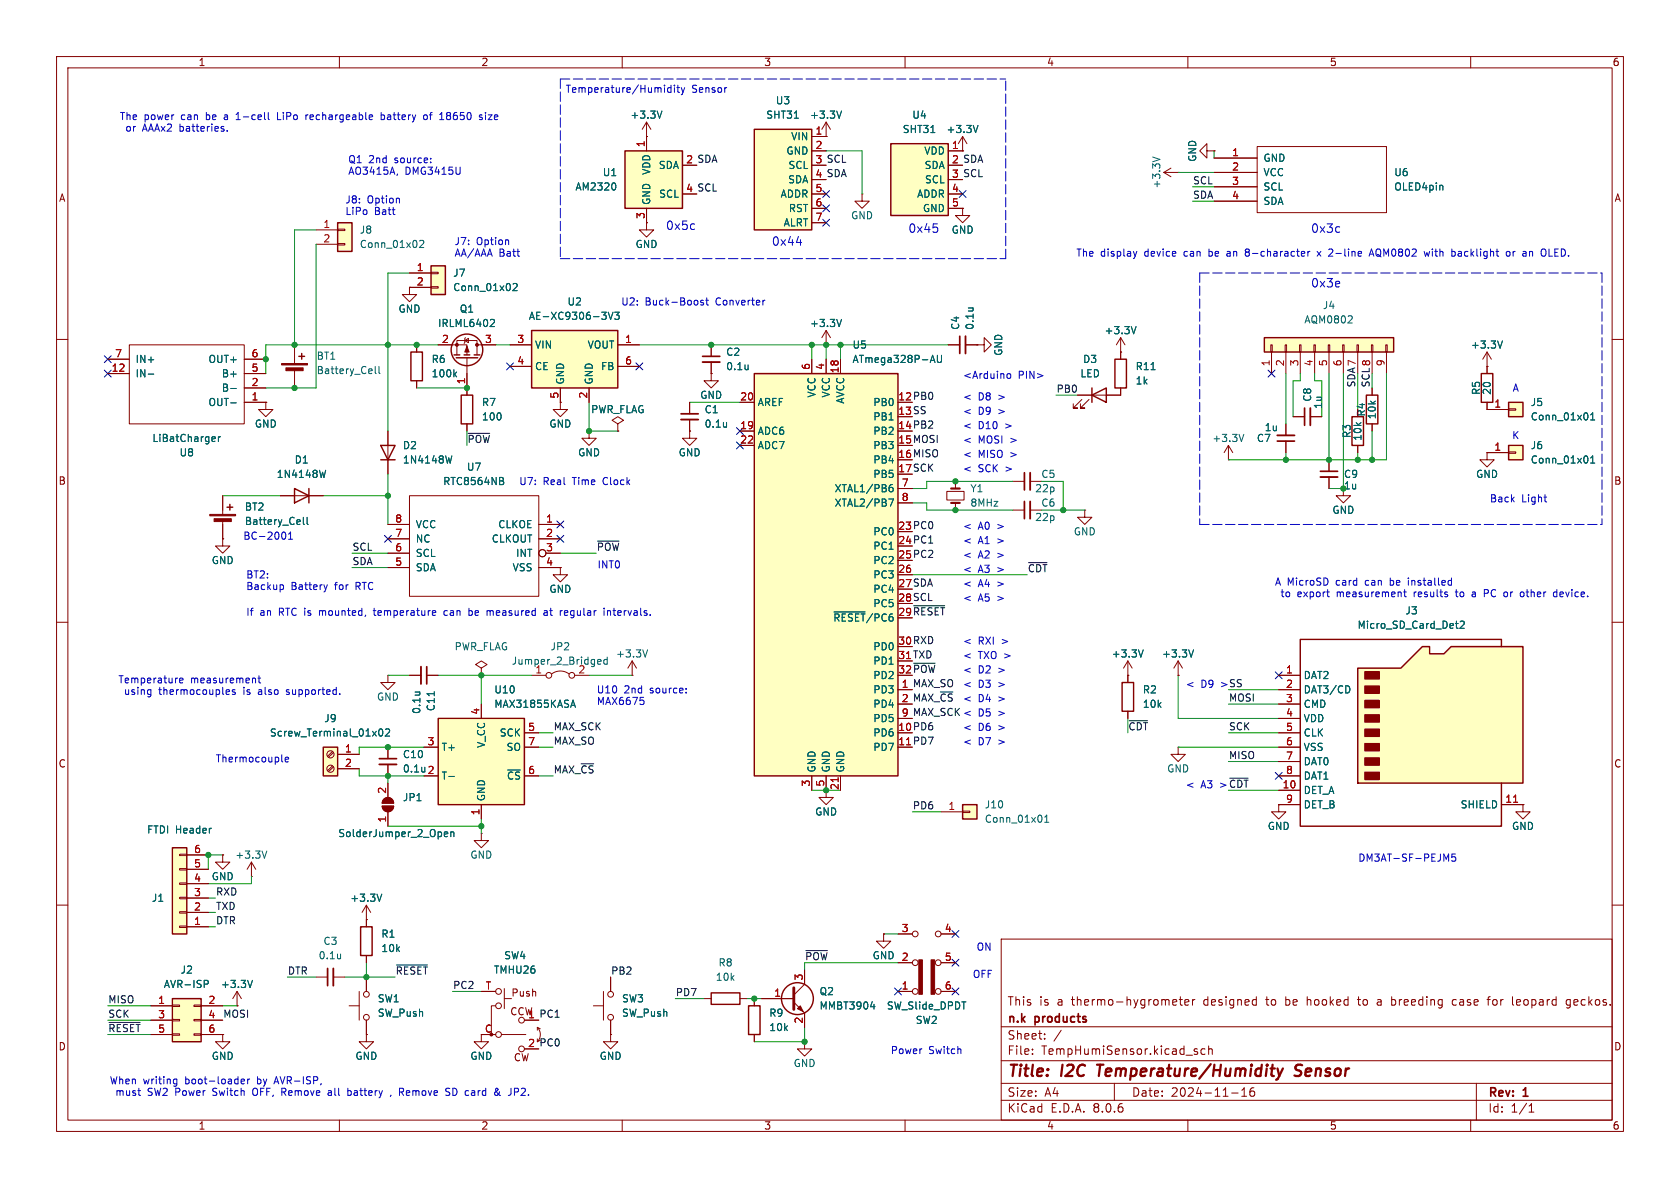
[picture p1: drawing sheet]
<svg xmlns="http://www.w3.org/2000/svg" width="297mm" height="210mm" viewBox="0 0 297 210" stroke-linecap="round" stroke-linejoin="round" font-family="sans-serif">
<defs><g id="words">
<g font-size="2.8" fill="#840000">
<text x="178" y="190.9">Title:</text>
<text x="187.7" y="190.9">I2C</text>
<text x="194.8" y="190.9">Temperature/Humidity</text>
<text x="230.6" y="190.9">Sensor</text>
</g>
<g font-size="2.1" fill="#0000c2">
<text x="117.6" y="40.9">0x5c</text>
<text x="160.5" y="41.4">0x45</text>
<text x="231.7" y="41.4">0x3c</text>
<text x="136.4" y="43.7">0x44</text>
<text x="231.7" y="51">0x3e</text>
</g>
<g font-size="2.1" fill="#840000">
<text x="178" y="178">This</text>
<text x="183.7" y="178">is</text>
<text x="187" y="178">a</text>
<text x="189.6" y="178">thermo-hygrometer</text>
<text x="213.1" y="178">designed</text>
<text x="224.3" y="178">to</text>
<text x="227.8" y="178">be</text>
<text x="231.7" y="178">hooked</text>
<text x="241" y="178">to</text>
<text x="247.1" y="178">breeding</text>
<text x="258.1" y="178">case</text>
<text x="264.5" y="178">for</text>
<text x="269" y="178">leopard</text>
<text x="278.7" y="178">geckos.</text>
<text x="178" y="184">Sheet:</text>
<text x="178" y="181.2">n.k</text>
<text x="183" y="181.2">products</text>
<text x="178" y="186.7">File:</text>
<text x="184.1" y="186.7">TempHumiSensor.kicad_sch</text>
<text x="178" y="196.9">KiCad</text>
<text x="178" y="194.1">Size:</text>
<text x="184.7" y="194.1">A4</text>
<text x="185.7" y="196.9">E.D.A.</text>
<text x="193.3" y="196.9">8.0.6</text>
<text x="200" y="194.1">Date:</text>
<text x="207" y="194.1">2024-11-16</text>
<text x="263" y="194.3">Rev:</text>
<text x="263" y="196.9">Id:</text>
<text x="267.1" y="196.9">1/1</text>
<text x="269.4" y="194.3">1</text>
</g>
<g font-size="1.8" fill="#840000">
<text x="35" y="11.9">1</text>
<text x="85" y="11.9">2</text>
<text x="135" y="11.9">3</text>
<text x="185" y="11.9">4</text>
<text x="235" y="11.9">5</text>
<text x="285" y="11.9">6</text>
<text x="121.2" y="29">2 SDA</text>
<text x="168.2" y="29">2 SDA</text>
<text x="10.3" y="35.9">A</text>
<text x="121.2" y="34">4 SCL</text>
<text x="144.1" y="31.5">4 SDA</text>
<text x="285.3" y="35.9">A</text>
<text x="158.7" y="70.9">12 PB0</text>
<text x="158.7" y="73.4">13 SS</text>
<text x="158.7" y="75.9">14 PB2</text>
<text x="241.5" y="73.7" transform="rotate(-90 241.5 73.7)">R4</text>
<text x="158.7" y="78.5">15 MOSI</text>
<text x="158.7" y="81">16 MISO</text>
<text x="158.7" y="83.6">17 SCK</text>
<text x="10.3" y="85.9">B</text>
<text x="285.3" y="85.9">B</text>
<text x="158.7" y="93.7">23 PC0</text>
<text x="158.7" y="96.3">24 PC1</text>
<text x="158.7" y="98.8">25 PC2</text>
<text x="158.7" y="103.9">27 SDA</text>
<text x="158.7" y="106.4">28 SCL</text>
<text x="158.7" y="109">29 ~{RESET}</text>
<text x="158.7" y="114">30 RXD</text>
<text x="158.7" y="119.1">32 ~{POW}</text>
<text x="159.3" y="124.2">2 MAX_~{CS}&lt;</text>
<text x="158.7" y="129.3">10 PD6</text>
<text x="10.3" y="135.9">C</text>
<text x="285.3" y="135.9">C</text>
<text x="90.1" y="179.7">CCW PC1</text>
<text x="90.3" y="176.4">Push</text>
<text x="10.3" y="185.9">D</text>
<text x="85.6" y="182.6">C</text>
<text x="93.3" y="185.2">2 PC0</text>
<text x="285.3" y="185.9">D</text>
<text x="90.7" y="187.8">CW</text>
<text x="35" y="199.9">1</text>
<text x="85" y="199.9">2</text>
<text x="135" y="199.9">3</text>
<text x="185" y="199.9">4</text>
<text x="235" y="199.9">5</text>
<text x="285" y="199.9">6</text>
</g>
<g font-size="1.8" fill="#0000c2">
<text x="99.9" y="16.6">Temperature/Humidity</text>
<text x="122.3" y="16.6">Sensor</text>
<text x="21.1" y="21.4">The</text>
<text x="22.3" y="23.5">or</text>
<text x="25.4" y="23.5">AAAx2</text>
<text x="25.5" y="21.4">power</text>
<text x="32" y="23.5">batteries.</text>
<text x="32.1" y="21.4">can</text>
<text x="36.7" y="21.4">be</text>
<text x="40.1" y="21.4">a</text>
<text x="42.4" y="21.4">1-cell</text>
<text x="49.9" y="21.4">LiPo</text>
<text x="55.1" y="21.4">rechargeable</text>
<text x="68.6" y="21.4">battery</text>
<text x="76.4" y="21.4">of</text>
<text x="79.4" y="21.4">18650</text>
<text x="86.6" y="21.4">size</text>
<text x="61.5" y="29.1">Q1</text>
<text x="65.2" y="29.1">2nd</text>
<text x="69.9" y="29.1">source:</text>
<text x="61.5" y="31.1">AO3415A,</text>
<text x="71.6" y="31.1">DMG3415U</text>
<text x="61" y="36.2">J8:</text>
<text x="61" y="38.2">LiPo</text>
<text x="64.9" y="36.2">Option</text>
<text x="66.2" y="38.2">Batt</text>
<text x="80.3" y="43.5">J7:</text>
<text x="80.3" y="45.6">AA/AAA</text>
<text x="84.2" y="43.5">Option</text>
<text x="88.2" y="45.6">Batt</text>
<text x="190.2" y="45.6">The</text>
<text x="194.5" y="45.6">display</text>
<text x="202.4" y="45.6">device</text>
<text x="209.6" y="45.6">can</text>
<text x="214.1" y="45.6">be</text>
<text x="217.6" y="45.6">an</text>
<text x="221" y="45.6">8-character</text>
<text x="234" y="45.6">x</text>
<text x="236.2" y="45.6">2-line</text>
<text x="243.6" y="45.6">AQM0802</text>
<text x="253.5" y="45.6">with</text>
<text x="258.5" y="45.6">backlight</text>
<text x="268.4" y="45.6">or</text>
<text x="271.5" y="45.6">an</text>
<text x="275" y="45.6">OLED.</text>
<text x="109.7" y="54.2">U2:</text>
<text x="114" y="54.2">Buck-Boost</text>
<text x="126.6" y="54.2">Converter</text>
<text x="170.2" y="67.1">&lt;Arduino</text>
<text x="170.2" y="70.9">&lt;</text>
<text x="172.9" y="70.9">D8</text>
<text x="176.6" y="70.9">&gt;</text>
<text x="180" y="67.1">PIN&gt;</text>
<text x="267.3" y="69.4">A</text>
<text x="170.2" y="76">&lt;</text>
<text x="170.2" y="73.4">&lt;</text>
<text x="172.9" y="76">D10</text>
<text x="172.9" y="73.4">D9</text>
<text x="176.6" y="73.4">&gt;</text>
<text x="177.8" y="76">&gt;</text>
<text x="267.2" y="77.8">K</text>
<text x="170.2" y="78.5">&lt;</text>
<text x="170.2" y="83.6">&lt;</text>
<text x="170.2" y="81">&lt;</text>
<text x="172.9" y="78.5">MOSI</text>
<text x="172.9" y="83.6">SCK</text>
<text x="172.9" y="81">MISO</text>
<text x="177.8" y="83.6">&gt;</text>
<text x="178.7" y="78.5">&gt;</text>
<text x="178.7" y="81">&gt;</text>
<text x="91.7" y="86">U7:</text>
<text x="96" y="86">Real</text>
<text x="101.4" y="86">Time</text>
<text x="106.9" y="86">Clock</text>
<text x="263.3" y="89">Back</text>
<text x="269" y="89">Light</text>
<text x="42.9" y="95.6">BC-2001</text>
<text x="170.2" y="93.7">&lt;</text>
<text x="172.9" y="93.7">A0</text>
<text x="176.4" y="93.7">&gt;</text>
<text x="105.5" y="100.7">INT0</text>
<text x="170.2" y="98.8">&lt;</text>
<text x="170.2" y="101.4">&lt;</text>
<text x="170.2" y="96.3">&lt;</text>
<text x="172.9" y="98.8">A2</text>
<text x="172.9" y="101.4">A3</text>
<text x="172.9" y="96.3">A1</text>
<text x="176.4" y="98.8">&gt;</text>
<text x="176.4" y="101.4">&gt;</text>
<text x="176.4" y="96.3">&gt;</text>
<text x="43.4" y="102.5">BT2:</text>
<text x="43.4" y="104.5">Backup</text>
<text x="51.4" y="104.5">Battery</text>
<text x="59.3" y="104.5">for</text>
<text x="63.2" y="104.5">RTC</text>
<text x="170.2" y="106.4">&lt;</text>
<text x="170.2" y="103.9">&lt;</text>
<text x="172.9" y="106.4">A5</text>
<text x="172.9" y="103.9">A4</text>
<text x="176.4" y="106.4">&gt;</text>
<text x="176.4" y="103.9">&gt;</text>
<text x="225.3" y="103.7">A MicroSD</text>
<text x="226.5" y="105.8">to</text>
<text x="229.5" y="105.8">export</text>
<text x="236.3" y="103.7">card</text>
<text x="236.6" y="105.8">measurement</text>
<text x="241.6" y="103.7">can</text>
<text x="246.2" y="103.7">be</text>
<text x="249.6" y="103.7">installed</text>
<text x="250.4" y="105.8">results</text>
<text x="258.1" y="105.8">to</text>
<text x="261.1" y="105.8">a</text>
<text x="263.4" y="105.8">PC</text>
<text x="267.1" y="105.8">or</text>
<text x="270.2" y="105.8">other</text>
<text x="276.3" y="105.8">device.</text>
<text x="43.4" y="109.1">If</text>
<text x="45.9" y="109.1">an</text>
<text x="49.4" y="109.1">RTC is</text>
<text x="56.9" y="109.1">mounted,</text>
<text x="66.8" y="109.1">temperature</text>
<text x="79.4" y="109.1">can</text>
<text x="83.9" y="109.1">be</text>
<text x="87.3" y="109.1">measured</text>
<text x="97.6" y="109.1">at</text>
<text x="100.7" y="109.1">regular</text>
<text x="108.6" y="109.1">intervals.</text>
<text x="170.2" y="116.6">&lt;</text>
<text x="170.2" y="119.1">&lt;</text>
<text x="170.2" y="114.1">&lt;</text>
<text x="172.9" y="116.6">TXO &gt;</text>
<text x="172.9" y="119.1">D2</text>
<text x="172.9" y="114.1">RXI</text>
<text x="176.6" y="119.1">&gt;</text>
<text x="177.2" y="114.1">&gt;</text>
<text x="20.8" y="121">Temperature</text>
<text x="22" y="123">using</text>
<text x="28.2" y="123">thermocouples</text>
<text x="33.7" y="121">measurement</text>
<text x="43.3" y="123">is</text>
<text x="46.1" y="123">also</text>
<text x="51.3" y="123">supported.</text>
<text x="105.4" y="122.8">U10</text>
<text x="105.4" y="124.8">MAX6675</text>
<text x="110.3" y="122.8">2nd</text>
<text x="115" y="122.8">source:</text>
<text x="170.2" y="121.7">&lt;</text>
<text x="172.9" y="124.2">D4</text>
<text x="172.9" y="121.7">D3</text>
<text x="176.6" y="124.2">&gt;</text>
<text x="176.6" y="121.7">&gt;</text>
<text x="209.5" y="121.7">&lt;</text>
<text x="212.3" y="121.7">D9</text>
<text x="215.9" y="121.7">&gt;SS</text>
<text x="159.3" y="126.7">9 MAX_SCK &lt;</text>
<text x="170.2" y="131.8">&lt;</text>
<text x="170.2" y="129.3">&lt;</text>
<text x="172.9" y="131.8">D7</text>
<text x="172.9" y="126.8">D5</text>
<text x="172.9" y="129.3">D6</text>
<text x="176.6" y="131.8">&gt;</text>
<text x="176.6" y="126.8">&gt;</text>
<text x="176.6" y="129.3">&gt;</text>
<text x="38" y="135">Thermocouple</text>
<text x="209.5" y="139.5">&lt;</text>
<text x="212.3" y="139.5">A3</text>
<text x="215.8" y="139.5">&gt; ~{CDT}</text>
<text x="240" y="152.4">DM3AT-SF-PEJM5</text>
<text x="171.9" y="173.1">OFF</text>
<text x="172.6" y="168.3">ON</text>
<text x="19.3" y="191.8">When</text>
<text x="25.3" y="191.8">writing</text>
<text x="32.8" y="191.8">boot-loader</text>
<text x="45.7" y="191.8">by</text>
<text x="49" y="191.8">AVR-ISP,</text>
<text x="157.4" y="186.5">Power</text>
<text x="164.2" y="186.5">Switch</text>
<text x="20.5" y="193.8">must</text>
<text x="26.2" y="193.8">SW2 Power</text>
<text x="38.1" y="193.8">Switch</text>
<text x="45.4" y="193.8">OFF,</text>
<text x="50.6" y="193.8">Remove</text>
<text x="59.1" y="193.8">all</text>
<text x="62.7" y="193.8">battery</text>
<text x="70.5" y="193.8">,</text>
<text x="72.3" y="193.8">Remove</text>
<text x="80.7" y="193.8">SD card</text>
<text x="89.7" y="193.8">&amp;</text>
<text x="92.4" y="193.8">JP2.</text>
</g>
<g font-size="1.8" fill="#006464">
<text x="111.4" y="21.2">+3.3V</text>
<text x="135.4" y="21.2">SHT31</text>
<text x="137.1" y="18.6">U3</text>
<text x="143.1" y="21.2">+3.3V</text>
<text x="159.5" y="23.7">SHT31</text>
<text x="161.2" y="21.2">U4</text>
<text x="167.2" y="23.7">+3.3V</text>
<text x="138.9" y="27.5">GND</text>
<text x="139.8" y="25">VIN</text>
<text x="163.3" y="27.5">VDD</text>
<text x="211.7" y="28.7" transform="rotate(-90 211.7 28.7)">GND</text>
<text x="223.3" y="28.8">GND</text>
<text x="101.6" y="33.9">AM2320</text>
<text x="106.5" y="31.3">U1</text>
<text x="115.2" y="31" transform="rotate(-90 115.2 31)">VDD</text>
<text x="116.4" y="30.1">SDA</text>
<text x="116.4" y="35.2">SCL</text>
<text x="137.9" y="35.2">ADDR</text>
<text x="139.2" y="32.6">SDA</text>
<text x="139.3" y="30.1">SCL</text>
<text x="162" y="35.2">ADDR</text>
<text x="163.4" y="30.1">SDA</text>
<text x="163.4" y="32.6">SCL</text>
<text x="205.3" y="33.4" transform="rotate(-90 205.3 33.4)">+3.3V</text>
<text x="223.3" y="31.3">VCC</text>
<text x="223.3" y="33.9">SCL</text>
<text x="246.4" y="33.9">OLED4pin</text>
<text x="246.4" y="31.3">U6</text>
<text x="63.5" y="41.5">J8</text>
<text x="115.2" y="36.3" transform="rotate(-90 115.2 36.3)">GND</text>
<text x="138.4" y="40.2">ALRT</text>
<text x="139.4" y="37.7">RST</text>
<text x="150.4" y="39">GND</text>
<text x="163.1" y="37.7">GND</text>
<text x="168.1" y="41.5">GND</text>
<text x="223.3" y="36.4">SDA</text>
<text x="63.5" y="44">Conn_01x02</text>
<text x="112.3" y="44">GND</text>
<text x="80" y="49.1">J7</text>
<text x="80" y="51.7">Conn_01x02</text>
<text x="70.4" y="55.5">GND</text>
<text x="77.3" y="58">IRLML6402</text>
<text x="81.2" y="55.5">Q1</text>
<text x="93.4" y="56.7">AE-XC9306-3V3</text>
<text x="100.2" y="54.2">U2</text>
<text x="143.1" y="58">+3.3V</text>
<text x="169.8" y="58.4" transform="rotate(-90 169.8 58.4)">C4</text>
<text x="172.3" y="58.4" transform="rotate(-90 172.3 58.4)">0.1u</text>
<text x="195.2" y="59.3">+3.3V</text>
<text x="230.5" y="57.4">AQM0802</text>
<text x="233.8" y="54.8">J4</text>
<text x="23.9" y="64.4">IN+</text>
<text x="36.8" y="64.4">OUT+</text>
<text x="55.9" y="63.8">BT1</text>
<text x="76.2" y="64.4">R6</text>
<text x="94.5" y="61.8">VIN</text>
<text x="94.5" y="65.6">CE</text>
<text x="103.8" y="61.8">VOUT</text>
<text x="106.2" y="65.6">FB</text>
<text x="128.3" y="63.1">C2</text>
<text x="128.3" y="65.6">0.1u</text>
<text x="150.6" y="61.8">U5</text>
<text x="150.6" y="64.4">ATmega328P-AU</text>
<text x="177.4" y="63" transform="rotate(-90 177.4 63)">GND</text>
<text x="191.4" y="64.4">D3</text>
<text x="200.7" y="65.6">R11</text>
<text x="259.9" y="61.8">+3.3V</text>
<text x="23.9" y="66.9">IN-</text>
<text x="36.8" y="72">OUT-</text>
<text x="39.1" y="69.4">B-</text>
<text x="39.1" y="66.9">B+</text>
<text x="55.9" y="66.3">Battery_Cell</text>
<text x="76.2" y="66.9">100k</text>
<text x="85.1" y="72">R7</text>
<text x="99.9" y="68.1" transform="rotate(-90 99.9 68.1)">GND</text>
<text x="105" y="68.1" transform="rotate(-90 105 68.1)">GND</text>
<text x="123.7" y="70.7">GND</text>
<text x="133.9" y="72">AREF</text>
<text x="144.4" y="70.4" transform="rotate(-90 144.4 70.4)">VCC</text>
<text x="146.9" y="70.4" transform="rotate(-90 146.9 70.4)">VCC</text>
<text x="149.5" y="71.5" transform="rotate(-90 149.5 71.5)">AVCC</text>
<text x="154.3" y="72">PB0</text>
<text x="190.9" y="66.9">LED</text>
<text x="200.7" y="68.2">1k</text>
<text x="232" y="71.1" transform="rotate(-90 232 71.1)">C8</text>
<text x="261.8" y="69.9" transform="rotate(-90 261.8 69.9)">R5</text>
<text x="263.8" y="69.9" transform="rotate(-90 263.8 69.9)">20</text>
<text x="270.5" y="72">J5</text>
<text x="45" y="75.8">GND</text>
<text x="85.1" y="74.5">100</text>
<text x="97" y="75.8">GND</text>
<text x="104.4" y="73.3">PWR_FLAG</text>
<text x="124.5" y="73.3">C1</text>
<text x="124.5" y="75.8">0.1u</text>
<text x="133.9" y="77.1">ADC6</text>
<text x="154.3" y="74.5">PB1</text>
<text x="154.3" y="77.1">PB2</text>
<text x="223.5" y="76.4">1u</text>
<text x="233.9" y="72.4" transform="rotate(-90 233.9 72.4)">1u</text>
<text x="239" y="77.5" transform="rotate(-90 239 77.5)">R3</text>
<text x="243.4" y="74.2" transform="rotate(-90 243.4 74.2)">10k</text>
<text x="270.5" y="74.5">Conn_01x01</text>
<text x="26.8" y="78.3">LiBatCharger</text>
<text x="31.6" y="80.9">U8</text>
<text x="52" y="82.1">D1</text>
<text x="71.1" y="79.6">D2</text>
<text x="71.1" y="82.1">1N4148W</text>
<text x="82.4" y="83.4">U7</text>
<text x="102.1" y="80.9">GND</text>
<text x="119.9" y="80.9">GND</text>
<text x="133.9" y="79.6">ADC7</text>
<text x="154.3" y="79.6">PB3</text>
<text x="154.3" y="82.1">PB4</text>
<text x="214.2" y="78.3">+3.3V</text>
<text x="222.1" y="78.3">C7</text>
<text x="240.9" y="78" transform="rotate(-90 240.9 78)">10k</text>
<text x="270.5" y="79.6">J6</text>
<text x="270.5" y="82.1">Conn_01x01</text>
<text x="48.8" y="84.7">1N4148W</text>
<text x="78.2" y="86">RTC8564NB</text>
<text x="147.5" y="87.2">XTAL1/PB6</text>
<text x="147.5" y="89.8">XTAL2/PB7</text>
<text x="154.3" y="84.7">PB5</text>
<text x="171.5" y="87.2">Y1</text>
<text x="171.5" y="89.8">8MHz</text>
<text x="182.9" y="87.2">22p</text>
<text x="184" y="89.8">C6</text>
<text x="184" y="84.7">C5</text>
<text x="237.5" y="84.7">C9</text>
<text x="237.5" y="86.7">1u</text>
<text x="260.9" y="84.7">GND</text>
<text x="43.2" y="90.5">BT2</text>
<text x="43.2" y="93">Battery_Cell</text>
<text x="73.4" y="93.6">VCC</text>
<text x="88" y="93.6">CLKOE</text>
<text x="154.3" y="94.8">PC0</text>
<text x="182.9" y="92.3">22p</text>
<text x="189.7" y="94.8">GND</text>
<text x="235.5" y="91">GND</text>
<text x="37.3" y="99.9">GND</text>
<text x="73.4" y="101.2">SDA</text>
<text x="73.4" y="98.7">SCL</text>
<text x="73.4" y="96.1">NC</text>
<text x="86.8" y="96.1">CLKOUT</text>
<text x="90.5" y="101.2">VSS</text>
<text x="91.1" y="98.7">INT</text>
<text x="154.3" y="97.4">PC1</text>
<text x="154.3" y="99.9">PC2</text>
<text x="97" y="105">GND</text>
<text x="154.3" y="102.5">PC3</text>
<text x="154.3" y="105">PC4</text>
<text x="154.3" y="107.5">PC5</text>
<text x="147.2" y="110.1">~{RESET}/PC6</text>
<text x="239.9" y="111.4">Micro_SD_Card_Det2</text>
<text x="248.4" y="108.8">J3</text>
<text x="80.3" y="115.2">PWR_FLAG</text>
<text x="90.4" y="117.7">Jumper_2_Bridged</text>
<text x="94.5" y="119.1">1</text>
<text x="97.2" y="115.2">JP2</text>
<text x="102.2" y="119.1">2</text>
<text x="108.8" y="116.4">+3.3V</text>
<text x="154.3" y="115.2">PD0</text>
<text x="154.3" y="117.7">PD1</text>
<text x="196.4" y="116.4">+3.3V</text>
<text x="205.3" y="116.4">+3.3V</text>
<text x="66.5" y="124.1">GND</text>
<text x="77.1" y="125.8" transform="rotate(-90 77.1 125.8)">C11</text>
<text x="87.3" y="122.8">U10</text>
<text x="87.3" y="125.3">MAX31855KASA</text>
<text x="154.3" y="122.8">PD3</text>
<text x="154.3" y="125.3">PD4</text>
<text x="154.3" y="120.2">PD2</text>
<text x="201.9" y="122.8">R2</text>
<text x="201.9" y="125.3">10k</text>
<text x="230.4" y="120.2">DAT2</text>
<text x="230.4" y="122.8">DAT3/CD</text>
<text x="230.4" y="125.3">CMD</text>
<text x="47.6" y="130.4">Screw_Terminal_01x02</text>
<text x="57.2" y="127.9">J9</text>
<text x="74.5" y="126.3" transform="rotate(-90 74.5 126.3)">0.1u</text>
<text x="88.2" y="130.4">SCK</text>
<text x="154.3" y="130.4">PD6</text>
<text x="154.3" y="127.9">PD5</text>
<text x="230.4" y="127.9">VDD</text>
<text x="230.4" y="130.4">CLK</text>
<text x="71.1" y="134.2">C10</text>
<text x="78" y="132.9">T+</text>
<text x="86" y="132.3" transform="rotate(-90 86 132.3)">V_CC</text>
<text x="89.5" y="132.9">SO</text>
<text x="144.4" y="136.7" transform="rotate(-90 144.4 136.7)">GND</text>
<text x="146.9" y="136.7" transform="rotate(-90 146.9 136.7)">GND</text>
<text x="149.5" y="136.7" transform="rotate(-90 149.5 136.7)">GND</text>
<text x="154.3" y="132.9">PD7</text>
<text x="206.2" y="136.8">GND</text>
<text x="230.4" y="132.9">VSS</text>
<text x="230.4" y="135.5">DAT0</text>
<text x="71.1" y="141.8">JP1</text>
<text x="78" y="138">T-</text>
<text x="86" y="141.7" transform="rotate(-90 86 141.7)">GND</text>
<text x="89.5" y="138">~{CS}</text>
<text x="174" y="143.1">J10</text>
<text x="230.4" y="140.6">DET_A</text>
<text x="230.4" y="138">DAT1</text>
<text x="230.4" y="143.1">DET_B</text>
<text x="258.1" y="143.1">SHIELD</text>
<text x="25.9" y="147.5">FTDI Header</text>
<text x="59.7" y="148.2">SolderJumper_2_Open</text>
<text x="144" y="144.4">GND</text>
<text x="174" y="145.6">Conn_01x01</text>
<text x="224" y="146.9">GND</text>
<text x="267.2" y="146.9">GND</text>
<text x="37.3" y="155.8">GND</text>
<text x="41.5" y="152">+3.3V</text>
<text x="83.1" y="152">GND</text>
<text x="26.7" y="159.6">J1</text>
<text x="61.8" y="159.6">+3.3V</text>
<text x="57.1" y="167.2">C3</text>
<text x="67.3" y="166">R1</text>
<text x="31.8" y="172.3">J2</text>
<text x="56.2" y="169.8">0.1u</text>
<text x="67.3" y="168.5">10k</text>
<text x="87.2" y="172.3">TMHU26</text>
<text x="89" y="169.8">SW4</text>
<text x="126.4" y="173.6">10k</text>
<text x="126.9" y="171">R8</text>
<text x="28.9" y="174.9">AVR-ISP</text>
<text x="39" y="174.9">+3.3V</text>
<text x="66.7" y="177.4">SW1</text>
<text x="66.7" y="179.9">SW_Push</text>
<text x="109.9" y="177.4">SW3</text>
<text x="109.9" y="179.9">SW_Push</text>
<text x="135.9" y="179.9">R9</text>
<text x="144.8" y="176.1">Q2</text>
<text x="144.8" y="178.7">MMBT3904</text>
<text x="156.7" y="178.7">SW_Slide_DPDT</text>
<text x="135.9" y="182.5">10k</text>
<text x="161.8" y="181.2">SW2</text>
<text x="37.3" y="187.6">GND</text>
<text x="62.7" y="187.6">GND</text>
<text x="83.1" y="187.6">GND</text>
<text x="105.9" y="187.6">GND</text>
<text x="140.2" y="188.8">GND</text>
</g>
<g font-size="1.8" fill="#a90000">
<text x="144.1" y="23.9">1</text>
<text x="114" y="26.1" transform="rotate(-90 114 26.1)">1</text>
<text x="121.2" y="29">2</text>
<text x="144.1" y="26.4">2</text>
<text x="144.1" y="29">3</text>
<text x="168.2" y="26.4">1</text>
<text x="168.2" y="29">2</text>
<text x="217.7" y="27.7">1</text>
<text x="121.2" y="34">4</text>
<text x="144.1" y="34">5</text>
<text x="144.1" y="31.5">4</text>
<text x="168.2" y="34">4</text>
<text x="168.2" y="31.5">3</text>
<text x="217.7" y="30.2">2</text>
<text x="217.7" y="32.8">3</text>
<text x="217.7" y="35.3">4</text>
<text x="57.1" y="40.4">1</text>
<text x="114" y="38.8" transform="rotate(-90 114 38.8)">3</text>
<text x="144.1" y="36.6">6</text>
<text x="144.1" y="39.1">7</text>
<text x="168.2" y="36.6">5</text>
<text x="57.1" y="42.9">2</text>
<text x="73.6" y="48">1</text>
<text x="73.6" y="50.5">2</text>
<text x="19.6" y="65.8">12</text>
<text x="20.2" y="63.2">7</text>
<text x="44.4" y="65.8">5</text>
<text x="44.4" y="63.2">6</text>
<text x="78" y="60.7">2</text>
<text x="85.7" y="60.7">3</text>
<text x="91.4" y="60.7">3</text>
<text x="91.4" y="64.5">4</text>
<text x="110.4" y="60.7">1</text>
<text x="110.4" y="64.5">6</text>
<text x="143.3" y="65.5" transform="rotate(-90 143.3 65.5)">6</text>
<text x="145.8" y="65.5" transform="rotate(-90 145.8 65.5)">4</text>
<text x="224.5" y="64.8" transform="rotate(-90 224.5 64.8)">1</text>
<text x="227.1" y="64.8" transform="rotate(-90 227.1 64.8)">2</text>
<text x="229.6" y="64.8" transform="rotate(-90 229.6 64.8)">3</text>
<text x="232.2" y="64.8" transform="rotate(-90 232.2 64.8)">4</text>
<text x="234.7" y="64.8" transform="rotate(-90 234.7 64.8)">5</text>
<text x="237.2" y="64.8" transform="rotate(-90 237.2 64.8)">6</text>
<text x="244.9" y="64.8" transform="rotate(-90 244.9 64.8)">9</text>
<text x="44.4" y="70.9">1</text>
<text x="44.4" y="68.3">2</text>
<text x="82.3" y="68" transform="rotate(-90 82.3 68)">1</text>
<text x="98.8" y="70.6" transform="rotate(-90 98.8 70.6)">5</text>
<text x="103.9" y="70.6" transform="rotate(-90 103.9 70.6)">2</text>
<text x="130.8" y="70.9">20</text>
<text x="148.3" y="66.1" transform="rotate(-90 148.3 66.1)">18</text>
<text x="158.7" y="70.9">12</text>
<text x="130.8" y="75.9">19</text>
<text x="158.7" y="73.4">13</text>
<text x="158.7" y="75.9">14</text>
<text x="264.1" y="72.1">1</text>
<text x="130.8" y="78.5">22</text>
<text x="158.7" y="78.5">15</text>
<text x="158.7" y="81">16</text>
<text x="158.7" y="83.6">17</text>
<text x="264.1" y="79.8">1</text>
<text x="159.3" y="86.1">7</text>
<text x="159.3" y="88.6">8</text>
<text x="69.8" y="95">7</text>
<text x="69.8" y="92.5">8</text>
<text x="96.4" y="92.5">1</text>
<text x="96.4" y="95">2</text>
<text x="158.7" y="93.7">23</text>
<text x="69.8" y="100.1">5</text>
<text x="69.8" y="97.5">6</text>
<text x="96.4" y="97.5">3</text>
<text x="96.4" y="100.1">4</text>
<text x="158.7" y="101.3">26</text>
<text x="158.7" y="96.3">24</text>
<text x="158.7" y="98.8">25</text>
<text x="158.7" y="103.9">27</text>
<text x="158.7" y="106.4">28</text>
<text x="158.7" y="109">29</text>
<text x="158.7" y="116.6">31 TXD</text>
<text x="158.7" y="114">30</text>
<text x="158.7" y="116.6">31</text>
<text x="158.7" y="119.1">32</text>
<text x="227.3" y="119.1">1</text>
<text x="159.3" y="121.7">1</text>
<text x="159.3" y="124.2">2</text>
<text x="227.3" y="121.7">2</text>
<text x="227.3" y="124.2">3</text>
<text x="75.5" y="131.8">3</text>
<text x="84.8" y="126.4" transform="rotate(-90 84.8 126.4)">4</text>
<text x="93.3" y="129.3">5</text>
<text x="93.3" y="131.8">7</text>
<text x="158.7" y="131.8">11 PD7</text>
<text x="158.7" y="129.3">10</text>
<text x="158.7" y="131.8">11</text>
<text x="159.3" y="126.7">9</text>
<text x="227.3" y="126.7">4</text>
<text x="227.3" y="129.3">5</text>
<text x="227.3" y="131.8">6</text>
<text x="60.9" y="133.1">1</text>
<text x="60.9" y="135.6">2</text>
<text x="71.1" y="136.8">0.1u 2</text>
<text x="93.3" y="136.9">6</text>
<text x="227.3" y="134.4">7</text>
<text x="227.3" y="136.9">8</text>
<text x="68.3" y="140.4" transform="rotate(-90 68.3 140.4)">2</text>
<text x="143.3" y="139.1" transform="rotate(-90 143.3 139.1)">3</text>
<text x="145.8" y="139.1" transform="rotate(-90 145.8 139.1)">5</text>
<text x="148.3" y="139.7" transform="rotate(-90 148.3 139.7)">21</text>
<text x="167.6" y="143.3">1</text>
<text x="226.7" y="139.4">10</text>
<text x="227.3" y="142">9</text>
<text x="266" y="142">11</text>
<text x="68.3" y="145.5" transform="rotate(-90 68.3 145.5)">1</text>
<text x="84.8" y="144.2" transform="rotate(-90 84.8 144.2)">1</text>
<text x="34.2" y="156">4</text>
<text x="34.2" y="153.4">5</text>
<text x="34.2" y="150.9">6</text>
<text x="34.2" y="161">2</text>
<text x="34.2" y="158.5">3</text>
<text x="34.2" y="163.6">1</text>
<text x="159.3" y="164.8">3</text>
<text x="166.9" y="164.8">4</text>
<text x="142" y="173.4" transform="rotate(-90 142 173.4)">3</text>
<text x="154.2" y="169.8">GND 2</text>
<text x="166.9" y="169.9">5</text>
<text x="27.9" y="177.5">1</text>
<text x="36.8" y="177.5">2</text>
<text x="85.8" y="175">T</text>
<text x="136.8" y="176.3">1</text>
<text x="159.3" y="175">1</text>
<text x="166.9" y="175">6</text>
<text x="27.9" y="180.1">3</text>
<text x="27.9" y="182.6">5</text>
<text x="36.8" y="180.1">4</text>
<text x="36.8" y="182.6">6</text>
<text x="93.3" y="180.1">1</text>
<text x="93.3" y="185.2">2</text>
<text x="142" y="181" transform="rotate(-90 142 181)">2</text>
</g>
<g font-size="1.8" fill="#0f0f0f">
<text x="144.1" y="29">3 SCL</text>
<text x="168.2" y="31.5">3 SCL</text>
<text x="210.8" y="32.7">SCL</text>
<text x="210.8" y="35.2">SDA</text>
<text x="186.7" y="69.5">PB0</text>
<text x="239.7" y="68.6" transform="rotate(-90 239.7 68.6)">SDA7</text>
<text x="82.5" y="78.4">~{POW}</text>
<text x="62.2" y="97.4">SCL</text>
<text x="62.2" y="100">SDA</text>
<text x="105.4" y="97.4">~{POW}</text>
<text x="181.6" y="101.3">~{CDT}</text>
<text x="159.3" y="121.7">1 MAX_SO</text>
<text x="217.2" y="124.1">MOSI</text>
<text x="97.8" y="131.7">MAX_SO</text>
<text x="97.8" y="129.2">MAX_SCK</text>
<text x="199.4" y="129.2">~{CDT}</text>
<text x="217.2" y="129.2">SCK</text>
<text x="97.8" y="136.8">MAX_~{CS}</text>
<text x="217.2" y="134.3">MISO</text>
<text x="161.3" y="143.2">PD6</text>
<text x="38.1" y="160.9">TXD</text>
<text x="38.1" y="158.4">RXD</text>
<text x="38.1" y="163.5">DTR</text>
<text x="50.8" y="172.4">DTR</text>
<text x="69.8" y="172.4">~{RESET}</text>
<text x="107.9" y="172.4">PB2</text>
<text x="142.2" y="169.8">~{POW}</text>
<text x="19" y="180">SCK</text>
<text x="19" y="177.5">MISO</text>
<text x="39.4" y="180">MOSI</text>
<text x="80" y="174.9">PC2</text>
<text x="119.4" y="176.2">PD7</text>
<text x="19" y="182.5">~{RESET} 5</text>
</g>
<text font-size="1.8" fill="#009600" x="242.2" y="68.6" transform="rotate(-90 242.2 68.6)">SCL8</text>
</g></defs>
<g fill="none" stroke="#840000" stroke-width=".18">
<path d="M10 10h277v190h-277zM12 12h273v186h-273zM60 10v2M110 10v2M160 10v2M210 10v2M260 10v2M10 60h2M285 60h2M19 66h3.9M19 63.5h3.9M22.9 61h20.3v13.9h-20.3z"/>
<path d="M43.2 71.1h3.8M43.2 66h3.8M43.2 68.6h3.8M43.2 63.5h3.8M47 71.1v1.3h1.3l-1.3 1.3-1.3-1.3h1.3M47 71.1h.1M68.6 76.2v7.6M49.5 87.6h7.6M179.1 90.2h2M179.1 85.1h2M182.1 90.2h2M182.1 85.1h2"/>
<path d="M10 110h2M285 110h2M10 160h2M285 160h2M177 166h108v32h-108zM208.5 176.7h.5M208.7 176.2v1.3l.3 .2M209.5 177.2l.7-.1-.1-.3-.4-.1-.2 .2v.7h.6M210.8 176.7v1M211.2 176.7l-.2 .1-.2 .2M231.1 176.2v1.5M231.2 176.8h-.1"/>
<path d="M240 176.7h.5M240.2 176.2v1.3l.2 .2M243.5 176.8h.6l.1 .9M244.2 177.1h-.5a.29 .29 0 0 0-.2 .3 .29 .29 0 0 0 .2 .3l.5-.1M246 176.8h.6M246 177.6h.6M246 176.2v1.5M257.5 176.8l-.5-.1-.3 .3v.4l.2 .2h.6M262.9 176.7h.6M263.5 176.2l-.4 .2M268.6 176.7h-.3l-.2 .2 .1 .7 .4 .1M268.8 177.1l-.7 .1"/>
<path d="M277.6 176.8l-.4-.1-.3 .3v.4l.1 .2h.6M277.6 176.7v1.2l-.3 .3-.3-.1M60 198v2M110 198v2M160 198v2M177 194.5h108M177 191.5h108M177 187.5h108M177 181.5h108M182.5 186.3v.1M182.5 185.5v.1M184.7 183.6v.1"/>
<path d="M184.7 182.8v.1M187.6 182.1l-1.3 2M197 191.5v3M210 198v2M211.3 185.9l.4 .1v.2l-.2 .2h-.3M211.3 185.4l.4 .1M213 185.5l-.4-.1-.3 .3v.4l.2 .2h.5M213.7 185.5l.2-.1 .3 .1 .1 .9M213.7 184.9v1.5M217.7 193.2h1.2M219.5 193.8h.9M219.5 192.7l.5-.4v1.5"/>
<path d="M221.2 192.4a1.17 1.17 0 0 0-.1 1.3h.6l.1-.5-.3-.3h-.3l-.2 .3M260 198v2M261 191.5v6.5M270.3 196.6h.9M270.3 195.5l.4-.4v1.5"/>
</g>
<path d="M193.9 188.2h1.2M194.5 188.2l-.2 2M225.8 188.9l.4 1.3M226.2 190.2l-.3 .5-.3 .2M226.8 188.9l-.6 1.3M229.9 190a.85 .85 0 0 1-1.1 .1M229.9 188.2l-.6 .1a.46 .46 0 0 0-.3 .5 .46 .46 0 0 0 .3 .4l.6 .2" fill="none" stroke="#840000" stroke-width=".4"/>
<path d="M26.2 66.1h1M37.6 77.2l.4 .1 .1 .2-.6 .1M38 78h-.4M38.6 77.2v.8M39 77.2l-.4 .2M40.8 71.2h1M40.8 68.7h1M57.6 83.1l-.3 1.3M79.9 80.6l-.3 1.3" fill="none" stroke="#006464" stroke-width=".18"/>
<path d="M67.3 78.7h2.5l-1.2 2.6zM52.1 86.4l2.5 1.2-2.5 1.3zM54.6 86.4v2.5M67.3 81.3h2.5" fill="none" stroke="#840000" stroke-width=".25"/>
<path d="M182.1 83.6v3M182.1 88.6v3.1" fill="none" stroke="#840000" stroke-width=".33"/>
<path d="M181.1 83.6v3M181.1 88.6v3.1" fill="none" stroke="#840000" stroke-width=".3"/>
<path d="M94 58.4h15.2v10.2h-15.2z" fill="#ffffc2"/>
<g fill="none" stroke="#840000" stroke-width=".25">
<path d="M94 58.4h15.2v10.2h-15.2zM52.8 63h1M53.3 62.5v1M72.6 62.2h2.1v5.1h-2.1zM80.3 62.7h1M80.6 63.2h3.9M81.5 69.9h2.1v5h-2.1zM82 62.7h1.1M83.8 62.7h1M193 69.9l2.6-1.3v2.5zM193 68.6v2.5M197.1 63.5h2v5.1h-2z"/>
<path d="M40.1 89.7h1M40.6 89.2v1"/>
<circle cx="82.5" cy="61.8" r="2.79"/>
</g>
<g fill="none" stroke="#840000" stroke-width=".18">
<path d="M146 24.1h.1M146 21.6l-.7 1.3M146 21.6v2.5M146 21.6l.8 1.3M170.2 36.8v1.3h1.2l-1.2 1.3-1.3-1.3h1.3M170.2 36.8h.1M82.3 59.7l-.1 .1v.8l-.2 .1M198.1 59.7l-.7 1.3M198.1 59.7v3.8M198.1 59.7l.8 1.3M52.1 61v3.3M52.1 65.3v3.3"/>
<path d="M73.7 61v1.2M73.7 67.3v1.3M77.5 61h5v1.7M80.8 62.7v-2.5h3.5v2.5M82.2 60.2l.6-.4v.8zM82.5 63.2v6.7M82.5 74.9v1.3M84.3 61h3.3M90.2 61h3.8M90.2 64.8h3.8M99.1 68.6v2.5M104.1 68.6v2.5"/>
<path d="M109.2 61h3.8M109.2 64.8h3.8M172.7 61h1.3v-1.3l1.3 1.3-1.3 1.2v-1.2M172.7 61h.1M191.3 70.6l-1.6 1.5h.8h-.8v-.7M192.5 70.6l-1.5 1.5h.8h-.8v-.7M198.1 62.2h.1M198.1 68.6v1.3h-7.6M39.4 95.3v1.2h1.2l-1.2 1.3-1.3-1.3h1.3M39.4 95.3h.1M39.4 87.6v3.3M39.4 91.9v3.4"/>
</g>
<g fill="none" stroke="#006464" stroke-width=".18">
<path d="M148.8 19.6l-.5 1.3M86.9 56.5h.4l.1 .3-.8 .9h.8M106.4 55.2h.8l-.5 .5M106.9 55.7l.3 .2v.3l-.3 .3M107.5 55.2l.4 1.3 .5-1.3M108.7 55.2h.8l-.5 .5 .4 .1v.5l-.2 .2-.5-.2M200.8 57.7l-.4 1.3M66.3 64.8v1.1l.2 .1M67 64.8v1.1l.2 .1M80.4 66.1l.3 .5M80.7 65.8l-.5 .5M203.5 65.3h.7"/>
<path d="M53.6 91.4v1.1l.2 .2M54.3 91.4v1.1l.2 .2"/>
</g>
<g fill="#840000" stroke="#840000" stroke-width=".18">
<path d="M82.5 61.2l.4 1h-.7z"/>
<path d="M49.8 64.3h4.6v.2h-4.6z"/>
<path d="M50.5 65h3.1v.5h-3.1z"/>
<path d="M37.1 90.9h4.6v.3h-4.6z"/>
<path d="M37.8 91.7h3.1v.5h-3.1z"/>
<circle cx="80.8" cy="61" r=".25"/>
<circle cx="84.3" cy="61" r=".25"/>
</g>
<path d="M157.5 25.4h10.1v12.7h-10.1z" fill="#ffffc2"/>
<path d="M157.5 25.4h10.1v12.7h-10.1z" fill="none" stroke="#840000" stroke-width=".25"/>
<path d="M167.6 26.7h2.6M167.6 31.8h2.6M167.6 34.3h2.6M167.6 36.8h2.6M170.2 26.7h.1M170.2 24.1l-.8 1.3M170.2 24.1v2.6M170.2 24.1l.7 1.3" fill="none" stroke="#840000" stroke-width=".18"/>
<path d="M164.6 23.4h.7M172.9 22.2l-.4 1.2" fill="none" stroke="#006464" stroke-width=".18"/>
<path d="M133.3 22.9h10.2v17.7h-10.2z" fill="#ffffc2"/>
<path d="M133.3 22.9h10.2v17.7h-10.2z" fill="none" stroke="#840000" stroke-width=".25"/>
<path d="M114.3 24.1h.1M114.3 21.6l-.8 1.3M114.3 21.6v2.5M114.3 21.6l.8 1.3M143.5 24.1h2.5M143.5 26.7h2.5M143.5 29.2h2.5M143.5 34.3h2.5M143.5 36.8h2.5M143.5 39.4h2.5M228.6 73.7h2M231.6 73.7h2.1" fill="none" stroke="#840000" stroke-width=".18"/>
<path d="M117 19.6l-.4 1.3M140.4 20.9h.8" fill="none" stroke="#006464" stroke-width=".18"/>
<path d="M231.6 72.1v3.1" fill="none" stroke="#840000" stroke-width=".33"/>
<path d="M230.6 72.1v3.1" fill="none" stroke="#840000" stroke-width=".3"/>
<path d="M110.5 26.7h10.1v10.1h-10.1z" fill="#ffffc2"/>
<path d="M110.5 26.7h10.1v10.1h-10.1z" fill="none" stroke="#840000" stroke-width=".25"/>
<path d="M114.3 24.1v2.6M114.3 36.8v2.6" fill="none" stroke="#840000" stroke-width=".18"/>
<path d="M108.7 32.5l.2 .3-.2 .7" fill="none" stroke="#006464" stroke-width=".18"/>
<path d="M30.5 149.9h2.5v15.2h-2.5z" fill="#ffffc2"/>
<g fill="none" stroke="#840000" stroke-width=".18">
<path d="M217.2 78.7l-.8 1.3M217.2 78.7v2.6M217.2 78.7l.7 1.3M227.3 74.9v2.1M227.3 78v2M217.2 81.3h.1M31.7 151h1.3v.3h-1.3zM31.7 153.5h1.3v.3h-1.3zM31.7 156.1h1.3v.2h-1.3zM31.7 158.6h1.3v.3h-1.3zM33 158.8h3.8M33 156.2h3.8"/>
<path d="M33 153.7h3.8M33 151.1h3.8M44.4 154.9h.1M44.4 152.4l-.7 1.3M44.4 152.4v2.5M44.4 152.4l.8 1.3M85.1 147.3v1.3h1.3l-1.3 1.3-1.3-1.3h1.3M85.1 147.3h.1M31.7 161.2h1.3v.2h-1.3zM31.7 163.7h1.3v.3h-1.3zM33 163.8h3.8M33 161.3h3.8"/>
<path d="M55.9 172.7h2M58.9 172.7h2.1M64.8 162.6h.1M64.8 160v3.8M64.8 168.9v1.3M64.8 160l-.8 1.3M64.8 160l.7 1.3"/>
</g>
<path d="M30.5 149.9h2.5v15.2h-2.5zM63.8 163.8h2v5.1h-2z" fill="none" stroke="#840000" stroke-width=".25"/>
<path d="M225.8 77h3.1M58.9 171.2v3" fill="none" stroke="#840000" stroke-width=".33"/>
<path d="M225.8 78h3.1M57.9 171.2v3" fill="none" stroke="#840000" stroke-width=".3"/>
<path d="M219.9 76.8l-.4 1.2M47.2 150.4l-.5 1.3M67.5 158.1l-.4 1.2M60.2 168.6v.9M60.2 169.4h-.1" fill="none" stroke="#006464" stroke-width=".18"/>
<path d="M57.1 132.1h2.6v5.1h-2.6z" fill="#ffffc2"/>
<path d="M57.1 132.1h2.6v5.1h-2.6z" fill="none" stroke="#840000" stroke-width=".25"/>
<g fill="none" stroke="#840000" stroke-width=".18">
<path d="M58.8 135.4l-.9 .8M58.8 132.8l-.9 .9M59 135.6l-.9 .8M59 133l-.9 .9M59.7 133.4h3.8M59.7 135.9h3.8"/>
<circle cx="58.4" cy="135.9" r=".63"/>
<circle cx="58.4" cy="133.3" r=".63"/>
</g>
<path d="M67.1 129l.1-.2a.68 .68 0 0 1 .5 .7 .68 .68 0 0 1-.5 .6l-.1-.1-.2-.4zM68.2 129l.4-.2 .3 .4-.8 .9h.8" fill="none" stroke="#006464" stroke-width=".18"/>
<path d="M30.5 176.5h5.1v7.7h-5.1z" fill="#ffffc2"/>
<g fill="none" stroke="#840000" stroke-width=".18">
<path d="M167.4 86.9h3v1.5h-3zM168.9 85.1v1.3M168.9 88.9v1.3M94 119.4h2.5M97.5 119.1a2.54 2.54 0 0 1 3.1 0M101.6 119.4h2.5M39.4 151.1v1.3h1.2l-1.2 1.3-1.3-1.3h1.3M39.4 151.1h.1M26.7 177.8h3.8M30.5 177.7h1.2v.2h-1.2zM34.3 177.7h1.3v.2h-1.3zM35.6 177.8h3.8"/>
<path d="M41.9 177.8h.1M41.9 175.3l-.8 1.2M41.9 175.3v2.5M41.9 175.3l.8 1.2M61.7 177.8h1.8M63.5 175.3v5M64.8 172.7v2.6M26.7 180.3h3.8M26.7 182.9h3.8M30.5 182.8h1.2v.2h-1.2zM30.5 180.2h1.2v.3h-1.2zM34.3 182.8h1.3v.2h-1.3z"/>
<path d="M34.3 180.2h1.3v.3h-1.3zM35.6 180.3h3.8M35.6 182.9h3.8M39.4 182.9v1.3h1.2l-1.2 1.2-1.3-1.2h1.3M39.4 182.9h.1M64.8 182.9v1.3h1.2l-1.2 1.2-1.3-1.2h1.3M64.8 182.9h.1M64.8 180.3v2.6M85.1 182.9v1.3h1.3l-1.3 1.2-1.3-1.2h1.3"/>
<circle cx="97" cy="119.4" r=".51"/>
<circle cx="101.1" cy="119.4" r=".51"/>
<circle cx="64.8" cy="175.8" r=".51"/>
<circle cx="64.8" cy="179.8" r=".51"/>
</g>
<path d="M30.5 176.5h5.1v7.7h-5.1z" fill="none" stroke="#840000" stroke-width=".25"/>
<path d="M105.7 117.4h.5M105.7 116.6h.4l.2 .3-.6 .1M107.3 116.6h-.3l-.3 .2 .2 .6h.4M107.3 116.1v1.3M36.1 173.3h.5l.2 .2-.1 .4-.6 .1M44.6 173.3l-.4 1.3" fill="none" stroke="#006464" stroke-width=".18"/>
<path d="M168.1 88.9h1.6M168.1 86.4h1.6" fill="none" stroke="#840000" stroke-width=".38"/>
<path d="M133.3 66h25.4v71.2h-25.4z" fill="#ffffc2"/>
<path d="M133.3 66h25.4v71.2h-25.4z" fill="none" stroke="#840000" stroke-width=".25"/>
<g fill="none" stroke="#840000" stroke-width=".18">
<path d="M130.8 76.2h2.5M130.8 71.1h2.5M130.8 78.7h2.5M143.5 63.5v2.5M146 63.5v2.5M148.6 63.5v2.5M158.7 86.4h2.6M158.7 88.9h2.6M68.6 119.4v1.3h1.2l-1.2 1.2-1.3-1.2h1.3M68.6 119.4h.1M72.4 119.4h2M75.4 119.4h2.1"/>
<path d="M85.1 118.1l1-.6-1-.7-1 .7 1 .6v1.3M85.1 119.4h.1M158.7 101.6h2.6M143.5 137.2v2.5M146 137.2v2.5M148.6 137.2v2.5M158.7 121.9h2.6M158.7 127h2.6"/>
</g>
<path d="M148.2 137.5v.7" fill="none" stroke="#a90000" stroke-width=".18"/>
<path d="M164.6 63.7h.6M164.9 62.8l.4 1.3M165.7 62.8v1l.3 .3 .3-.1 .1-.2v-1M157.1 88.2h.9l-.6 1.3M157.2 86.3l.5-.1 .2 .2-.1 .5h-.4l-.2-.1M157.8 85.7h-.4l-.2 .3M147.4 108.2h5.5M73.4 122.3h.8M74.1 122.3l.1 .1M76.8 122.3v.7" fill="none" stroke="#006464" stroke-width=".18"/>
<path d="M74.4 117.9v3" fill="none" stroke="#840000" stroke-width=".33"/>
<path d="M75.4 117.9v3" fill="none" stroke="#840000" stroke-width=".3"/>
<path d="M77.5 127h15.2v15.2h-15.2z" fill="#ffffc2"/>
<g fill="none" stroke="#840000" stroke-width=".25">
<path d="M77.5 127h15.2v15.2h-15.2zM125.7 175.5h5.1v2h-5.1zM132.3 177.8h2.1v5.1h-2.1z"/>
<circle cx="141" cy="176.5" r="2.82"/>
</g>
<g fill="none" stroke="#840000" stroke-width=".18">
<path d="M68.6 132.1v2M68.6 135.1v2.1M68.6 138.4v2.6M74.9 137.2h2.6M74.9 132.1h2.6M85.1 124.5v2.5M92.7 137.2h2.5M92.7 132.1h2.5M92.7 129.5h2.5M67.6 142.5h2a1.02 1.02 0 0 1-1 1 1.02 1.02 0 0 1-1-1zM67.9 141.3a1.02 1.02 0 0 1 1.1-.2 1.02 1.02 0 0 1 .6 .9h-2zM68.6 143.5v2.6"/>
<path d="M85.1 142.2v2.6M85.1 175.3h2.5M87.6 177.8h-.7v5.1M89.2 176.5h1.2M89.2 174.8v3.5M104.9 177.8h1.8M106.7 175.3v5M107.9 172.7v2.6M124.5 176.5h1.2M130.8 176.5h1.3M133.3 176.5v1.3M134.6 176.5h5.7"/>
<path d="M140.3 177.2l1.9 1.9v2.5M142.2 171.5v2.5l-1.9 1.9M156.2 165.1v1.3h1.3l-1.3 1.2-1.3-1.2h1.3M156.2 165.1h.1M158.7 175.3h2.6M158.7 170.2h2.6M158.7 165.1h2.6M166.4 175.3h2.5M166.4 170.2h2.5M166.4 165.1h2.5M85.1 182.9h2.5M88.6 182.9h4.4"/>
<path d="M95 181.6a1.79 1.79 0 0 1 0 2.6M95 181.6v.5M95 181.6l.5 .3M107.9 182.9v1.3h1.3l-1.3 1.2-1.2-1.2h1.2M107.9 182.9h.1M107.9 180.3v2.6M133.3 182.9v1.3M142.2 184.2v1.2h1.3l-1.3 1.3-1.2-1.3h1.2M142.2 184.2h.1"/>
<circle cx="88.1" cy="177.8" r=".51"/>
<circle cx="88.1" cy="175.3" r=".51"/>
<circle cx="108" cy="175.8" r=".51"/>
<circle cx="108" cy="179.8" r=".51"/>
<circle cx="161.8" cy="175.3" r=".51"/>
<circle cx="161.8" cy="170.2" r=".51"/>
<circle cx="161.8" cy="165.1" r=".51"/>
<circle cx="165.9" cy="175.3" r=".51"/>
<circle cx="165.9" cy="170.2" r=".51"/>
<circle cx="165.9" cy="165.1" r=".51"/>
<circle cx="88.1" cy="182.9" r=".51"/>
<circle cx="92.2" cy="185.4" r=".51"/>
<circle cx="92.2" cy="180.3" r=".51"/>
</g>
<path d="M79.3 137.3h1M101 124.7h.6M101.3 123.8l.4 1.2M78.5 147.5l.7-.1-.1-.3h-.4l-.2 .1 .1 .6h.5M79.7 147.2l.2-.1h.3v.8M79.7 147.1v.8M153.9 178h.8M154.5 177.5v.9" fill="none" stroke="#006464" stroke-width=".18"/>
<path d="M67.1 135.1h3" fill="none" stroke="#840000" stroke-width=".33"/>
<path d="M67.1 134.1h3" fill="none" stroke="#840000" stroke-width=".3"/>
<g fill="#840000" stroke="#840000" stroke-width=".18">
<path d="M67.6 142.5h2a1.02 1.02 0 0 1-1 1 1.02 1.02 0 0 1-1-1z"/>
<path d="M67.9 141.3a1.02 1.02 0 0 1 1.1-.2 1.02 1.02 0 0 1 .6 .9h-2z"/>
<path d="M141.5 177.8l.5 1-1-.5z"/>
<path d="M162.4 169.7h.7v6.1h-.7z"/>
<path d="M164.6 169.7h.6v6.1h-.6z"/>
</g>
<path d="M140.3 174.6v3.8" fill="none" stroke="#840000" stroke-width=".51"/>
<path d="M76.2 47h2.5v5.1h-2.5z" fill="#ffffc2"/>
<path d="M72.4 50.8v1.3h1.3l-1.3 1.2-1.3-1.2h1.3M72.4 50.8h.1M72.4 48.3h3.8M72.4 50.8h3.8M76.2 50.7h1.3v.2h-1.3zM76.2 48.1h1.3v.3h-1.3z" fill="none" stroke="#840000" stroke-width=".18"/>
<path d="M76.2 47h2.5v5.1h-2.5z" fill="none" stroke="#840000" stroke-width=".25"/>
<path d="M90.7 50.2l.5-.1 .2 .4-.8 .9h.8" fill="none" stroke="#006464" stroke-width=".18"/>
<path d="M59.7 39.4h2.5v5.1h-2.5z" fill="#ffffc2"/>
<path d="M55.9 40.6h3.8M55.9 43.2h3.8M59.7 43.1h1.3v.2h-1.3zM59.7 40.5h1.3v.3h-1.3z" fill="none" stroke="#840000" stroke-width=".18"/>
<path d="M59.7 39.4h2.5v5.1h-2.5z" fill="none" stroke="#840000" stroke-width=".25"/>
<path d="M74.2 42.6l.5-.1 .2 .4-.8 .9h.8" fill="none" stroke="#006464" stroke-width=".18"/>
<path d="M266.7 71.1h2.5v2.6h-2.5z" fill="#ffffc2"/>
<path d="M262.9 72.4h3.8M266.7 72.3h1.3v.2h-1.3z" fill="none" stroke="#840000" stroke-width=".18"/>
<path d="M266.7 71.1h2.5v2.6h-2.5z" fill="none" stroke="#840000" stroke-width=".25"/>
<path d="M281.2 74.2h.7M281.2 73.3l.4-.3v1.2" fill="none" stroke="#006464" stroke-width=".18"/>
<path d="M266.7 78.7h2.5v2.6h-2.5z" fill="#ffffc2"/>
<g fill="none" stroke="#840000" stroke-width=".18">
<path d="M114.3 39.4v1.2h1.3l-1.3 1.3-1.3-1.3h1.3M114.3 39.4h.1M152.4 34.3v1.3h1.3l-1.3 1.2-1.3-1.2h1.3M152.4 34.3h.1M205.7 30.5l1.3 .7M205.7 30.5h2.6M207 29.7l-1.3 .8M208.3 30.5h.1M213.4 26.7v-1.3l-1.3 1.3 1.3 1.2v-1.2h1.2M214.6 26.7h.1M146 58.4l-.7 1.3M146 58.4v2.6"/>
<path d="M146 58.4l.8 1.3M99.1 71.1v1.3h1.2l-1.2 1.3-1.3-1.3h1.3M99.1 71.1h.1M104.1 76.2v1.3h1.3l-1.3 1.2-1.2-1.2h1.2M104.1 76.2h.1M109.2 74.9l1-.6-1-.6-1 .6 1 .6v1.3M109.2 76.2h.1M121.9 76.2v1.3h1.3l-1.3 1.2-1.3-1.2h1.3M121.9 76.2h.1M121.9 71.1v2.1M121.9 74.2v2M125.7 66v1.3h1.3l-1.3 1.3-1.2-1.3h1.2"/>
<path d="M125.7 66h.1M125.7 61v2M125.7 64v2M146 61h.1M167.6 61h2.1M170.7 61h2M240 78.7v1.3M242.6 68.6v1.3M242.6 74.9v1.3M262.9 64.8h.1M262.9 62.2v3.8M262.9 71.1v1.3"/>
<path d="M262.9 62.2l-.8 1.3M262.9 62.2l.8 1.3M266.7 79.9h1.3v.2h-1.3zM68.6 92.7h3.8M68.6 95.3h3.8M68.6 97.8h3.8M72.4 87.6h22.8v17.8h-22.8zM95.2 92.7h3.9M95.2 95.3h3.9M96.5 97.8h2.6M191.8 90.2v1.2h1.2l-1.2 1.3-1.3-1.3h1.3M191.8 90.2h.1"/>
<path d="M234.9 81.3v2M234.9 84.3v2.1M237.5 86.4v1.2h1.3l-1.3 1.3-1.3-1.3h1.3M262.9 80v1.3h1.3l-1.3 1.3-1.3-1.3h1.3M262.9 80h.1M262.9 80h3.8M68.6 100.3h3.8M95.2 100.3h3.9"/>
<circle cx="95.9" cy="97.8" r=".63"/>
</g>
<path d="M239 73.7h2v5h-2zM241.6 69.9h2v5h-2zM261.9 66h2v5.1h-2zM266.7 78.7h2.5v2.6h-2.5z" fill="none" stroke="#840000" stroke-width=".25"/>
<path d="M203.8 27.8l1.2 .4M148.8 56.5l-.5 1.2M171.2 54.4h.8M171.9 54.4l.1 .1M128.4 74.7v.8M128.4 75.4v.1M132.3 64.5v.9M132.3 65.2l-.1 .1M265.6 60.3l-.4 1.2M88.7 84.4l.3 .2-.3 .4 .4 .2-.1 .3-.2 .2M281.2 81.9h.7M281.2 81l.4-.4v1.3" fill="none" stroke="#006464" stroke-width=".18"/>
<path d="M170.7 59.4v3.1M120.4 74.2h3M124.2 64h3.1M233.4 84.3h3.1" fill="none" stroke="#840000" stroke-width=".33"/>
<path d="M169.7 59.4v3.1M120.4 73.2h3M124.2 63h3.1M233.4 83.3h3.1" fill="none" stroke="#840000" stroke-width=".3"/>
<path d="M170.2 142.2h2.5v2.6h-2.5z" fill="#ffffc2"/>
<path d="M214.6 27.9h7.6M214.6 30.5h7.6M214.6 33h7.6M214.6 35.6h7.6M222.2 25.9h22.9v11.7h-22.9zM166.4 143.5h3.8M170.2 143.4h1.2v.2h-1.2z" fill="none" stroke="#840000" stroke-width=".18"/>
<path d="M170.2 142.2h2.5v2.6h-2.5z" fill="none" stroke="#840000" stroke-width=".25"/>
<path d="M255 32.8l.1 .8M184.7 145.4h.7M184.7 144.5l.3-.4v1.3" fill="none" stroke="#006464" stroke-width=".18"/>
<path d="M223.5 59.7h22.9v2.5h-22.9z" fill="#ffffc2"/>
<g fill="none" stroke="#840000" stroke-width=".18">
<path d="M224.7 61h.2v1.2h-.2zM224.8 62.2v3.8M227.2 61h.3v1.2h-.3zM227.3 62.2v3.8M229.7 61h.3v1.2h-.3zM229.9 62.2v3.8M232.3 61h.2v1.2h-.2zM232.4 62.2v3.8M234.8 61h.3v1.2h-.3zM234.9 62.2v3.8M237.4 61h.2v1.2h-.2zM237.5 62.2v3.8"/>
<path d="M239.9 61h.3v1.2h-.3zM240 62.2v3.8M242.4 61h.3v1.2h-.3zM242.6 62.2v3.8M245 61h.2v1.2h-.2zM245.1 62.2v3.8M199.4 119.4h.1M199.4 116.8l-.8 1.3M199.4 116.8v3.9M199.4 116.8l.8 1.3M208.3 119.4h.1M208.3 116.8l-.8 1.3"/>
<path d="M208.3 116.8v2.6M208.3 116.8l.7 1.3M199.4 125.7v1.3M208.3 132.1v1.3h1.2l-1.2 1.2-1.3-1.2h1.3M208.3 132.1h.1M226.1 142.2v1.3h1.2l-1.2 1.3-1.3-1.3h1.3M226.1 142.2h.1M269.2 142.2v1.3h1.3l-1.3 1.3-1.2-1.3h1.2M269.2 142.2h.1"/>
</g>
<path d="M223.5 59.7h22.9v2.5h-22.9zM198.4 120.7h2v5h-2z" fill="none" stroke="#840000" stroke-width=".25"/>
<path d="M238.9 55.9l.2 .2-.1 .3-.7 .7h.8M202.1 114.9l-.4 1.2M211 114.9l-.4 1.2" fill="none" stroke="#006464" stroke-width=".18"/>
<path d="M240 118.1h7.6l3.9-3.8h1.2v1.3h2.6l1.2-1.3h12.7v24.1h-29.2z" fill="#ffffc2"/>
<g fill="#840000" stroke="#840000" stroke-width=".25">
<path d="M241.3 136.5h2.5v1.3h-2.5z"/>
<path d="M241.3 134h2.5v1.3h-2.5z"/>
<path d="M241.3 131.4h2.5v1.3h-2.5z"/>
<path d="M241.3 128.9h2.5v1.3h-2.5z"/>
<path d="M241.3 126.4h2.5v1.2h-2.5z"/>
<path d="M241.3 123.8h2.5v1.3h-2.5z"/>
<path d="M241.3 121.3h2.5v1.3h-2.5z"/>
<path d="M241.3 118.7h2.5v1.3h-2.5z"/>
</g>
<path d="M240 118.1h7.6l3.9-3.8h1.2v1.3h2.6l1.2-1.3h12.7v24.1h-29.2zM265.4 114.3v-1.3h-35.5v33.1h35.5v-7.7" fill="none" stroke="#840000" stroke-width=".25"/>
<g fill="none" stroke="#840000" stroke-width=".18">
<path d="M114.3 39.4h.1M114.3 24.1h.1M114.3 24.1v2.6M114.3 36.8v2.6M143.5 24.1h2.5M143.5 26.7h2.5M143.5 29.2h2.5M143.5 34.3h2.5M143.5 36.8h2.5M143.5 39.4h2.5M146 24.1h.1M167.6 26.7h2.6"/>
<path d="M167.6 34.3h2.6M167.6 36.8h2.6M167.6 31.8h2.6M170.2 26.7h.1M170.2 36.8h.1M214.6 26.7h.1M214.6 27.9h7.6M214.6 30.5h7.6M214.6 33h7.6M214.6 35.6h7.6M72.4 50.8h.1M72.4 48.3h3.8"/>
<path d="M72.4 50.8h3.8M19 66h3.9M19 63.5h3.9M43.2 71.1h3.8M43.2 66h3.8M43.2 68.6h3.8M43.2 63.5h3.8M47 71.1h.1M68.6 76.2v2.5M73.7 61v1.2M73.7 67.3v1.3M77.5 61h2.5"/>
<path d="M82.5 66v3.9M82.5 74.9v1.3M85.1 61h2.5M90.2 61h3.8M90.2 64.8h3.8M99.1 71.1h.1M99.1 68.6v2.5M104.1 76.2h.1M104.1 68.6v2.5M109.2 76.2h.1M109.2 61h3.8M109.2 64.8h3.8"/>
<path d="M121.9 76.2h.1M121.9 71.1v2.1M121.9 74.2v2M125.7 66h.1M125.7 61v2M125.7 64v2M130.8 76.2h2.5M130.8 71.1h2.5M130.8 78.7h2.5M143.5 63.5v2.5M146 61h.1M146 63.5v2.5"/>
<path d="M148.6 63.5v2.5M167.6 61h2.1M170.7 61h2M172.7 61h.1M190.5 69.9h2.5M198.1 62.2h.1M198.1 68.6v1.3h-2.5M198.1 62.2v1.3M227.3 74.9v2.1M227.3 78v2M228.6 73.7h2M231.6 73.7h2.1"/>
<path d="M240 78.7v1.3M242.6 68.6v1.3M242.6 74.9v1.3M262.9 64.8h.1M262.9 71.1v1.3h3.8M262.9 64.8v1.2M39.4 95.3h.1M39.4 87.6v2.6M39.4 92.7v2.6M49.5 87.6h2.6M54.6 87.6h2.5M68.6 81.3v2.5"/>
<path d="M68.6 92.7h3.8M68.6 95.3h3.8M68.6 97.8h3.8M95.2 92.7h3.9M95.2 95.3h3.9M96.5 97.8h2.6M158.7 86.4h2.6M158.7 88.9h2.6M234.9 81.3v2M234.9 84.3v2.1M262.9 80h.1M262.9 80h3.8"/>
<path d="M68.6 100.3h3.8M72.4 119.4h2M75.4 119.4h2.1M95.2 100.3h3.9M99.1 100.3v1.3h1.2l-1.2 1.3-1.3-1.3h1.3M99.1 100.3h.1M111.8 119.4h.1M111.8 116.8l-.8 1.3M111.8 116.8v2.6M111.8 116.8l.7 1.3M158.7 101.6h2.6M199.4 119.4h.1"/>
<path d="M199.4 119.4v1.3M208.3 119.4h.1M226.1 119.4h3.8M59.7 133.4h3.8M59.7 135.9h3.8M68.6 132.1v2M68.6 135.1v2.1M68.6 138.4v2.6M74.9 132.1h2.6M74.9 137.2h2.6M85.1 124.5v2.5M92.7 129.5h2.5"/>
<path d="M92.7 132.1h2.5M92.7 137.2h2.5M143.5 137.2v2.5M146 139.7v1.3h1.3l-1.3 1.2-1.2-1.2h1.2M146 139.7h.1M146 137.2v2.5M148.6 137.2v2.5M158.7 121.9h2.6M158.7 127h2.6M199.4 125.7v1.3M226.1 139.7h3.8M226.1 121.9h3.8"/>
<path d="M226.1 124.5h3.8M226.1 127h3.8M226.1 129.5h3.8M226.1 132.1h3.8M226.1 134.6h3.8M226.1 137.2h3.8M33 158.8h3.8M33 156.2h3.8M33 153.7h3.8M33 151.1h3.8M39.4 151.1h.1M68.6 143.5v2.6"/>
<path d="M85.1 142.2v2.6M226.1 142.2h.1M226.1 142.2h3.8M265.4 142.2h3.8M269.2 142.2h.1M26.7 177.8h3.8M33 163.8h3.8M33 161.3h3.8M35.6 177.8h3.8M41.9 177.8h.1M64.8 162.6h.1M64.8 162.6v1.2"/>
<path d="M64.8 168.9v1.3M64.8 172.7v2.6M85.1 175.3h2.5M107.9 172.7v2.6M133.3 176.5v1.3M134.6 176.5h5.7M142.2 171.5v2.5M142.2 179.1v2.5M156.2 165.1h.1M158.7 175.3h2.6M158.7 170.2h2.6M158.7 165.1h2.6"/>
<path d="M166.4 175.3h2.5M166.4 170.2h2.5M166.4 165.1h2.5M26.7 182.9h3.8M26.7 180.3h3.8M35.6 182.9h3.8M35.6 180.3h3.8M39.4 182.9h.1M64.8 182.9h.1M64.8 180.3v2.6M85.1 182.9h2.5M107.9 182.9h.1"/>
<path d="M107.9 180.3v2.6M133.3 182.9v1.3"/>
<circle cx="95.9" cy="97.8" r=".63"/>
</g>
<path d="M148.2 137.5v.7M267.6 141.8h.7" fill="none" stroke="#a90000" stroke-width=".18"/>
<g fill="none" stroke="#006464" stroke-width=".18">
<path d="M117 19.6l-.4 1.3M148.8 19.6l-.5 1.3M108.7 32.5l.2 .3-.2 .7M140.4 20.9h.8M164.6 23.4h.7M172.9 22.2l-.4 1.2M255 32.8l.1 .8M86.9 56.5h.4l.1 .3-.8 .9h.8M90.7 50.2l.5-.1 .2 .4-.8 .9h.8M106.4 55.2h.8l-.5 .5M106.9 55.7l.3 .2v.3l-.3 .3M107.5 55.2l.4 1.3 .5-1.3"/>
<path d="M108.7 55.2h.8l-.5 .5 .4 .1v.5l-.2 .2-.5-.2M148.8 56.5l-.5 1.2M171.2 54.4h.8M171.9 54.4l.1 .1M200.8 57.7l-.4 1.3M26.2 66.1h1M37.6 77.2l.4 .1 .1 .2-.6 .1M38 78h-.4M38.6 77.2v.8M39 77.2l-.4 .2M40.8 71.2h1M40.8 68.7h1"/>
<path d="M80.4 66.1l.3 .5M80.7 65.8l-.5 .5M128.4 74.7v.8M128.4 75.4v.1M132.3 64.5v.9M132.3 65.2l-.1 .1M164.6 63.7h.6M164.9 62.8l.4 1.3M165.7 62.8v1l.3 .3 .3-.1 .1-.2v-1M203.5 65.3h.7M265.6 60.3l-.4 1.2M281.2 74.2h.7"/>
<path d="M281.2 73.3l.4-.3v1.2M53.6 91.4v1.1l.2 .2M54.3 91.4v1.1l.2 .2M57.6 83.1l-.3 1.3M79.9 80.6l-.3 1.3M88.7 84.4l.3 .2-.3 .4 .4 .2-.1 .3-.2 .2M157.1 88.2h.9l-.6 1.3M157.2 86.3l.5-.1 .2 .2-.1 .5h-.4l-.2-.1M157.8 85.7h-.4l-.2 .3M281.2 81l.4-.4v1.3M281.2 81.9h.7M114.5 114.9l-.4 1.2"/>
<path d="M147.4 108.2h5.5M202.1 114.9l-.4 1.2M211 114.9l-.4 1.2M257.3 110.2h.5M257.7 111.1h.1M258.1 109.9l.5-.1 .3 .4-.8 .9h.8M67.1 129l.1-.2a.68 .68 0 0 1 .5 .7 .68 .68 0 0 1-.5 .6l-.1-.1-.2-.4zM68.2 129l.4-.2 .3 .4-.8 .9h.8M73.4 122.3h.8M74.1 122.3l.1 .1M76.8 122.3v.7M79.3 137.3h1"/>
<path d="M101 124.7h.6M101.3 123.8l.4 1.2M238.4 121.3l.2 .5-.2 .6M67.5 158.1l-.4 1.2M78.5 147.5l.7-.1-.1-.3h-.4l-.2 .1 .1 .6h.5M79.7 147.2l.2-.1h.3v.8M79.7 147.1v.8M36.1 173.3h.5l.2 .2-.1 .4-.6 .1M44.6 173.3l-.4 1.3M153.9 178h.8M154.5 177.5v.9"/>
</g>
<path d="M82.8 76.6h3.8M105.6 95.7h3.8M181.8 99.5h3.3M161.5 117.2h3.8M161.5 107.1h5.5M199.6 127.4h3.3M217.4 137.6h3.3M70.1 170.6h5.5M142.5 168h3.8M19.3 180.7h5.5" fill="none" stroke="#0f0f0f" stroke-width=".18"/>
<g fill="none" stroke="#0000c2" stroke-width=".18">
<path d="M47.4 19.9v1.1l.2 .2M49.1 19.9v1.3h.6M67.4 19.9v1.3M85.8 19.9v.1M118.6 15.1v1.2M118.6 15.5h-.3l-.3 .2 .1 .6h.5M119.2 15.1v.1M119.2 15.5v.8M119.7 15.5h.4M119.8 15.1v1.1l.3 .1M120.4 15.5l.3 .8M120.7 16.3l-.3 .5"/>
<path d="M121 15.5l-.3 .8M40.2 23.1v.1M41.7 21.2h.8M42 20.1l-.3 .1M54.1 20.3v.9M54.4 20.3l-.3 .2M67.4 20.4l.3-.1 .3 .2-.1 .6h-.5M70.3 30.8l-.1 .2M74.9 20.4l.2-.1 .4 .1v.5l-.1 .2-.3 .1-.2-.2zM76.1 28.7v.1M76.1 28v.1M77.7 21.2h.8"/>
<path d="M79 20v.3M79 20.5v.5M84.8 20.4h.4M84.8 20.7l.5 .2-.1 .2-.3 .1M85.8 20.3v.9M122.6 39.6h.2M165 39.6h.7M122.8 40.5l-.2 .1M124.3 53.1h-.3l-.1 .2v.1l.4 .2v.3h-.4M124.8 53.1h.4M124.9 52.7v1l.3 .2M135.2 53.1h-.2"/>
<path d="M140.8 42.9h.9M165.6 40.2l.2 .2-.2 .6M200.4 44.4l.3 .9M200.7 45.3l-.1 .3M201 44.4l-.3 .9M217.1 44.4l-.2 .1M217.1 44.8l-.2 .2 .2 .3M220.4 44.6l-.2 .1-.1 .3 .3 .3h.2M220.4 44.6h.2M220.6 44l-.3 .1-.2 .2 .3 .3M230.5 44.4l.2 .3-.6 .2M230.6 45.2l-.1 .1"/>
<path d="M231.2 44.4v.9M231.6 44.4l-.4 .3M232.8 44.4l.7 .9M233.5 44.4l-.7 .9M235 44.1l.4-.1 .2 .3M235.6 44.4l-.8 .9h.8M236.7 40.1h.1M236.8 41l-.1 .1M242 45.3l.5-1.3 .4 1.3M242.2 44.9h.6M252.7 44.4l-.2 .9-.2-.6-.3 .6M257.2 44.5l.1 .2-.1 .5"/>
<path d="M258.2 44.4l-.4 .1M258.2 44.8h-.3l-.1 .2v.2l.4 .1M266.3 44.6l.2-.2 .4 .2 .1 .4-.2 .2-.3 .1-.2-.1zM267.5 44.4v.9M267.9 44.4l-.4 .3M270.5 44.5l.3-.1 .1 .2M273.8 45.3h.7M178.1 66.2l.2-.2 .3 .2 .1 .5-.1 .1-.3 .1-.2-.1zM50.1 94.1a.68 .68 0 0 1 .4 .6 .68 .68 0 0 1-.4 .6M51 95.3h.7M51 94.4l.4-.3v1.2M273 87.9h.4"/>
<path d="M273.3 88.7h.1M45 119.9l.2 .2v.6M45.6 119.9h.5M45.8 119.4v1.1l.3 .2M49.6 103.4h.3l.2 .2v.5l-.5 .1M57.9 103.4l-.3 .8M66 107.9h.5M66.2 107.5v1.2M76.6 107.9l.4 .1v.2l-.6 .2M77 108.7l-.4 .1M79 107.9l-.4 .1-.1 .2v.5l.5 .1M82.9 108l.4-.1 .1 .2"/>
<path d="M82.9 107.5v1.3M83.4 108.7l-.1 .1-.4-.1M86.3 107.9l.4 .2M86.7 108.1v.7M86.8 107.9l-.1 .2M96.2 108h.5l.1 .8M96.8 108.2l-.5 .1-.2 .2 .2 .3 .5-.1M100.2 107.9h-.2l-.2 .2v.6l.4 .1M100.4 108.2l-.6 .2M106.8 107.5v.1M107.4 108.1l.2-.2 .3 .1v.8M107.4 107.9v.9"/>
<path d="M234.5 104.6h.5M234.9 105.5h.1M248.1 104.6h.5M248.3 104.2v1.1l.3 .2M249 102.2v.1M249 102.6v.8M256.5 102.6l.1 .1M256.6 102.2v1.2M256.6 103.4h-.1M257.3 104.6h.5M257.4 104.2l.1 1.2M260.7 104.6l-.4 .1"/>
<path d="M260.7 105h-.3l-.2 .2 .1 .2 .4 .1M262.4 104.2l.6 .1M263 104.8l-.6 .1M266.4 104.7l.1 .2-.1 .5M269.3 104.7l.1 .2-.1 .5M274.9 104.6l.3 .1M275.2 105.4l-.3 .1M275.2 104.2v1.3M31.8 120.3l.6-.1-.1-.3h-.4l-.1 .2v.6h.5M40.4 121.9l.2 .3-.6 .1M40.5 122.7l-.1 .1M41.6 122l-.4-.1-.1 .2v.2l.5 .1v.3h-.5"/>
<path d="M49.9 134.6l.1 .1M50.4 134.3l.6-.1v-.3l-.4-.1-.2 .2 .1 .6h.5M50.6 122.7l.1 .1M50.8 121.9l-.2 .2 .2 .2M113.6 123.8l.3 .2v.3l-.3 .2M121.3 122.4v.1M121.3 121.7v.1M255.7 151.9l.4-.9v1.2M257.3 151h-.6l-.1 .6 .2-.1h.4l.2 .2-.1 .4-.2 .1-.5-.1M30.9 190.8h.4M31.3 190.8l-.1 1.1M31.3 191.5l-.4 .1"/>
<path d="M42.6 191.2l.6-.1v-.3h-.4l-.2 .1 .1 .6h.5M43.8 190.8v.8M44.1 190.8l-.3 .2M44.9 192.4a.9 .9 0 0 0 0 1.2M49.8 193h.5M50.1 193l.4 .6M58 192.9h.5M58.6 193.1l-.4 .1-.2 .1 .2 .3h.4M61.5 192.9l.4-.1 .2 .2-.1 .6h-.5M61.5 192.4v1.2M69.1 193.6l-.1 .2M71.1 193l.3-.2-.1-.3-.7-.1v1.2"/>
<path d="M79.3 193l.2 .3-.2 .3M79.3 192.4h.2M80.4 192.4h-.3v1.2h.3M88.3 193.6h.2M91.4 192.4l.3 .2-.1 .3-.2 .1"/>
</g>
<path d="M99.1 14h78.7M99.1 14v31.7M99.1 45.7h78.7M177.8 45.7v-31.7M212.1 48.3v44.4M212.1 48.3h71.1M283.2 48.3v44.4M212.1 92.7h71.1" fill="none" stroke="#0000c2" stroke-width=".18" stroke-dasharray="1.7 .6"/>
<g fill="none" stroke="#009600" stroke-width=".18">
<path d="M146 26.7h6.4v7.6M208.3 30.5h6.3M210.8 35.6h3.8M210.8 33h3.8M214.6 26.7v1.2M55.9 43.2v25.4h-8.9M55.9 40.6h-3.8v20.4M72.4 48.3h-3.8v27.9M73.7 68.6h8.8M77.5 61h-30.5v5M82.5 76.2v2.5M87.6 61h2.6"/>
<path d="M104.1 71.1v5.1h5.1M113 61h54.6M121.9 71.1h8.9M143.5 61v2.5M146 61v2.5M148.6 61v2.5M186.7 69.9h3.8M227.3 66v8.9M229.9 66v1.3h-1.3v6.4M232.4 66v1.3h1.3v6.4M234.9 66v15.3M237.5 66v20.4h-2.6"/>
<path d="M240 66v6.4M242.6 76.2v5.1M245.1 66v15.3h-27.9M39.4 87.6h10.1M57.1 87.6h11.5M62.2 97.8h6.4M68.6 83.8v8.9M99.1 97.8h6.3M161.3 88.9h2.5v1.3h15.3M179.1 85.1h-15.3v1.3h-2.5M184.1 90.2h7.7M184.1 85.1h3.9v5.1"/>
<path d="M227.3 80v1.3M240 80v1.3M62.2 100.3h6.4M68.6 119.4h3.8M77.5 119.4h16.5M85.1 119.4v5.1M104.1 119.4h7.7M161.3 101.6h20.3M208.3 119.4v7.6h17.8M63.5 135.9v1.3h11.4M68.6 137.2v1.2M74.9 132.1h-11.4v1.3"/>
<path d="M95.2 137.2h2.6M95.2 132.1h2.6M95.2 129.5h2.6M143.5 139.7h5.1M199.4 127v2.5M208.3 132.1h17.8M217.2 129.5h8.9M217.2 139.7h8.9M217.2 121.9h8.9M217.2 124.5h8.9M217.2 134.6h8.9M36.8 158.8h1.3"/>
<path d="M39.4 151.1h-2.6v2.6M44.4 154.9v1.3h-7.6M68.6 146.1h16.5M85.1 144.8v2.5M161.3 143.5h5.1M19 177.8h7.7M36.8 161.3h1.3M36.8 163.8h1.3M39.4 177.8h2.5M50.8 172.7h5.1M61 172.7h8.8M64.8 170.2v2.5"/>
<path d="M80 175.3h5.1M119.4 176.5h5.1M132.1 176.5h2.5M156.2 165.1h2.5M158.7 170.2h-16.5v1.3M19 180.3h7.7M19 182.9h7.7M142.2 181.6v2.6h-8.9"/>
</g>
<g fill="none" stroke="#000084" stroke-width=".18">
<path d="M145.4 38.8l1.3 1.2M145.4 36.2l1.3 1.2M145.4 33.7l1.3 1.2M146.7 38.8l-1.3 1.2M146.7 36.2l-1.3 1.2M146.7 33.7l-1.3 1.2M169.6 33.7l1.2 1.2M170.8 33.7l-1.2 1.2M18.4 65.4l1.3 1.2M18.4 62.9l1.3 1.2M19.7 65.4l-1.3 1.2M19.7 62.9l-1.3 1.2"/>
<path d="M89.6 64.2l1.2 1.2M90.8 64.2l-1.2 1.2M112.4 64.2l1.2 1.2M113.6 64.2l-1.2 1.2M130.2 75.6l1.2 1.2M130.2 78.1l1.2 1.2M131.4 75.6l-1.2 1.2M131.4 78.1l-1.2 1.2M224.2 65.4l1.2 1.2M225.4 65.4l-1.2 1.2M68 94.6l1.2 1.3M69.2 94.6l-1.2 1.3"/>
<path d="M98.5 92.1l1.2 1.2M98.5 94.6l1.2 1.3M99.7 92.1l-1.2 1.2M99.7 94.6l-1.2 1.3M225.5 118.8l1.2 1.2M226.7 118.8l-1.2 1.2M225.5 136.6l1.2 1.2M226.7 136.6l-1.2 1.2M158.1 174.7l1.3 1.2M159.4 174.7l-1.3 1.2M168.3 174.7l1.2 1.2M168.3 164.5l1.2 1.2"/>
<path d="M168.3 169.6l1.2 1.2M169.5 164.5l-1.2 1.2M169.5 174.7l-1.2 1.2M169.5 169.6l-1.2 1.2"/>
</g>
<g fill="#009600" stroke="#009600" stroke-width=".18">
<circle cx="188" cy="90.2" r=".46"/>
<circle cx="234.9" cy="81.3" r=".46"/>
<circle cx="227.3" cy="81.3" r=".46"/>
<circle cx="168.9" cy="90.2" r=".46"/>
<circle cx="240" cy="81.3" r=".46"/>
<circle cx="237.5" cy="86.4" r=".46"/>
<circle cx="242.6" cy="81.3" r=".46"/>
<circle cx="143.5" cy="61" r=".46"/>
<circle cx="47" cy="63.5" r=".46"/>
<circle cx="82.5" cy="68.6" r=".46"/>
<circle cx="68.6" cy="61" r=".46"/>
<circle cx="73.7" cy="61" r=".46"/>
<circle cx="146" cy="139.7" r=".46"/>
<circle cx="133.3" cy="176.5" r=".46"/>
<circle cx="142.2" cy="184.2" r=".46"/>
<circle cx="85.1" cy="146.1" r=".46"/>
<circle cx="68.6" cy="137.2" r=".46"/>
<circle cx="68.6" cy="132.1" r=".46"/>
<circle cx="85.1" cy="119.4" r=".46"/>
<circle cx="64.8" cy="172.7" r=".46"/>
<circle cx="36.8" cy="151.1" r=".46"/>
<circle cx="125.7" cy="61" r=".46"/>
<circle cx="146" cy="61" r=".46"/>
<circle cx="148.6" cy="61" r=".46"/>
<circle cx="168.9" cy="85.1" r=".46"/>
<circle cx="104.1" cy="76.2" r=".46"/>
<circle cx="52.1" cy="61" r=".46"/>
<circle cx="52.1" cy="68.6" r=".46"/>
<circle cx="68.6" cy="87.6" r=".46"/>
</g>
<use href="#words"/>
</svg>
